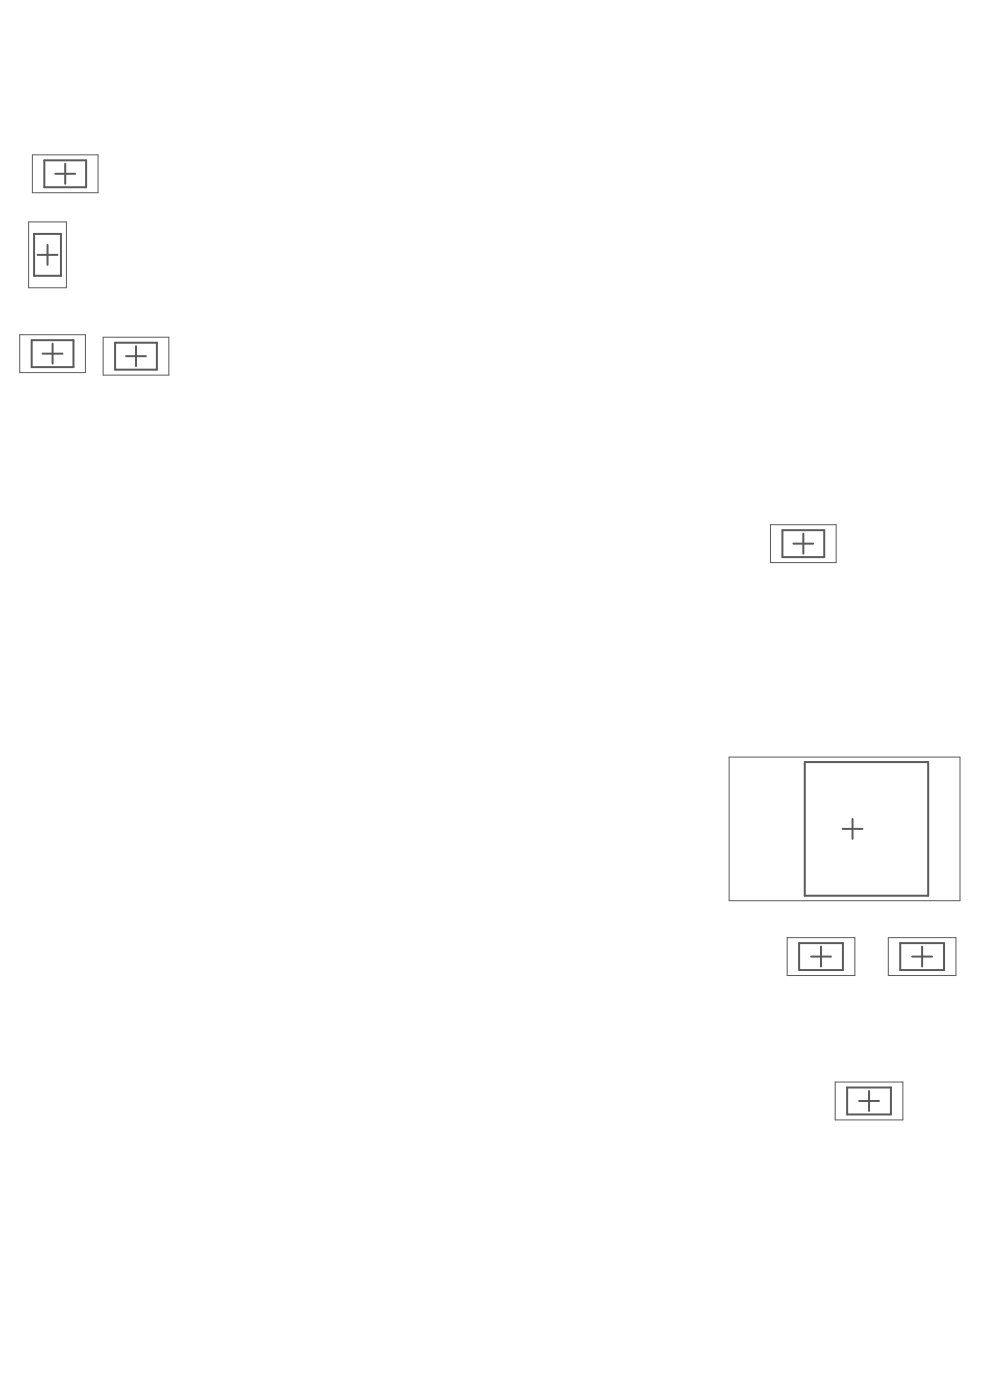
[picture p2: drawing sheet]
<svg xmlns="http://www.w3.org/2000/svg" width="167mm" height="234mm" viewBox="0 0 167 234" stroke-linecap="round" stroke-linejoin="round" font-family="sans-serif">
<path d="M4.8 37h6.3v11h-6.3zM5.4 25.8h10.9v6.4h-10.9zM3.3 55.8h10.9v6.4h-10.9zM17.2 56.3h10.9v6.3h-10.9zM128.4 87.5h11v6.3h-11zM121.5 126.3h38.5v24h-38.5zM131.2 156.4h11.3v6.3h-11.3zM148.1 156.4h11.2v6.3h-11.2zM139.2 180.5h11.3v6.3h-11.3z" fill="none" stroke="#5a5a5a" stroke-width=".17"/>
<g fill="none" stroke="#5a5a5a" stroke-width=".33">
<path d="M5.7 39h4.5v7h-4.5zM7.4 26.7h7v4.5h-7zM9.2 29h3.3M10.9 27.3v3.4M5.3 56.7h6.9v4.5h-6.9zM6.3 42.5h3.3M7.1 59h3.3M7.9 40.9v3.3M8.8 57.3v3.4M19.2 57.2h7v4.5h-7zM21 59.4h3.3M22.7 57.8v3.3"/>
<path d="M130.4 88.4h7v4.5h-7zM132.2 90.7h3.4M133.9 89v3.4M134.1 127.1h20.6v22.3h-20.6zM140.4 138.3h3.4M142.1 136.6v3.3M133.2 157.3h7.3v4.5h-7.3zM135.2 159.6h3.3M136.8 157.9v3.3M150 157.3h7.3v4.5h-7.3zM152 159.6h3.4M153.7 157.9v3.3"/>
<path d="M141.2 181.4h7.3v4.5h-7.3zM143.2 183.7h3.3M144.9 182v3.3"/>
</g>
</svg>
